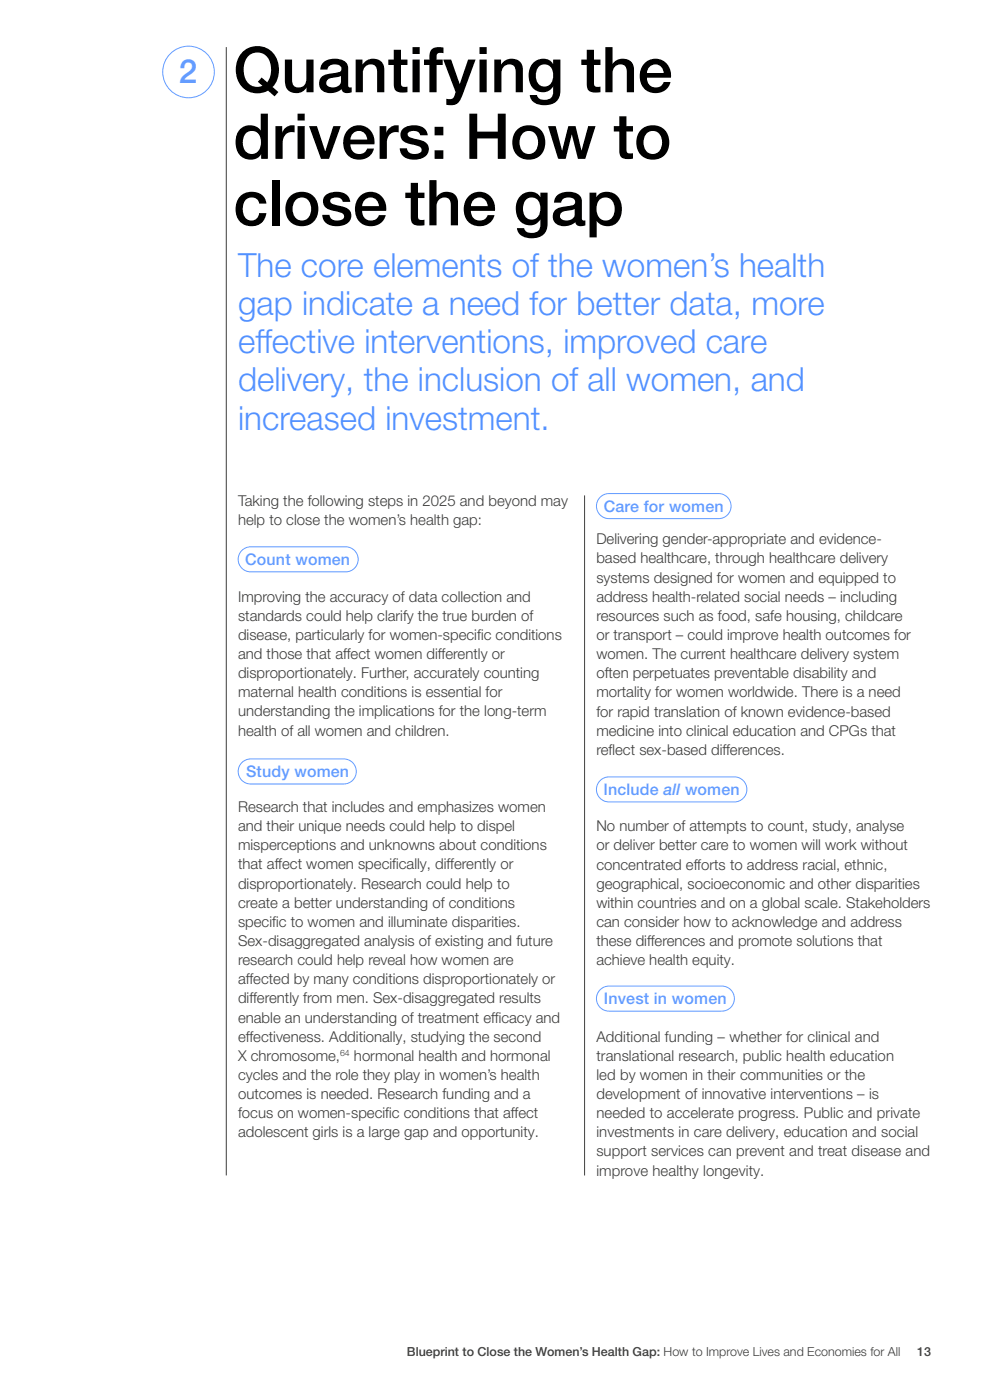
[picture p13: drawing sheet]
<svg xmlns="http://www.w3.org/2000/svg" width="210mm" height="297mm" viewBox="0 0 210 297" stroke-linecap="round" stroke-linejoin="round" font-family="sans-serif">
<defs><g id="words">
<g font-size="13.4">
<text x="49.5" y="19.6">Quantifying the</text>
<text x="49.5" y="33.7">drivers: How to</text>
<text x="49.5" y="47.8">close the gap</text>
</g>
<text font-size="7.1" fill="#639cff" x="37.9" y="17.7">2</text>
<g font-size="7.1" fill="#5291ff">
<text x="50.5" y="58.7">The core elements of the women’s health</text>
<text x="50.5" y="66.8">gap indicate a need for better data, more</text>
<text x="50.5" y="74.9">effective interventions, improved care</text>
<text x="50.5" y="83">delivery, the inclusion of all women, and</text>
<text x="50.5" y="91.1">increased investment.</text>
</g>
<g font-size="3.4" fill="#639cff">
<text x="128.1" y="108.5">Care for women</text>
<text x="52" y="119.8">Count women</text>
<text x="52.2" y="164.8">Study women</text>
<text x="128" y="168.6">Include all women</text>
<text x="128.1" y="213">Invest in women</text>
</g>
<g font-size="3.2" fill="#3c3c3b">
<text x="50.5" y="107.4">Taking the following steps in 2025 and beyond may</text>
<text x="50.5" y="111.4">help to close the women’s health gap:</text>
<text x="126.5" y="115.5">Delivering gender-appropriate and evidence-</text>
<text x="126.5" y="119.5">based healthcare, through healthcare delivery</text>
<text x="126.5" y="123.6">systems designed for women and equipped to</text>
<text x="50.5" y="127.7">Improving the accuracy of data collection and</text>
<text x="50.5" y="131.7">standards could help clarify the true burden of</text>
<text x="126.5" y="127.7">address health-related social needs – including</text>
<text x="126.5" y="131.7">resources such as food, safe housing, childcare</text>
<text x="50.5" y="135.8">disease, particularly for women-specific conditions</text>
<text x="126.5" y="135.8">or transport – could improve health outcomes for</text>
<text x="50.5" y="139.8">and those that affect women differently or</text>
<text x="50.5" y="143.9">disproportionately. Further, accurately counting</text>
<text x="126.5" y="139.8">women. The current healthcare delivery system</text>
<text x="126.5" y="143.9">often perpetuates preventable disability and</text>
<text x="50.5" y="147.9">maternal health conditions is essential for</text>
<text x="126.5" y="147.9">mortality for women worldwide. There is a need</text>
<text x="50.5" y="152">understanding the implications for the long-term</text>
<text x="126.5" y="152">for rapid translation of known evidence-based</text>
<text x="50.5" y="156.1">health of all women and children.</text>
<text x="126.5" y="156.1">medicine into clinical education and CPGs that</text>
<text x="126.5" y="160.1">reflect sex-based differences.</text>
<text x="50.5" y="172.3">Research that includes and emphasizes women</text>
<text x="50.5" y="176.3">and their unique needs could help to dispel</text>
<text x="126.5" y="176.3">No number of attempts to count, study, analyse</text>
<text x="50.5" y="180.4">misperceptions and unknowns about conditions</text>
<text x="50.5" y="184.5">that affect women specifically, differently or</text>
<text x="126.5" y="180.4">or deliver better care to women will work without</text>
<text x="126.5" y="184.5">concentrated efforts to address racial, ethnic,</text>
<text x="50.5" y="188.5">disproportionately. Research could help to</text>
<text x="126.5" y="188.5">geographical, socioeconomic and other disparities</text>
<text x="50.5" y="192.6">create a better understanding of conditions</text>
<text x="50.5" y="196.6">specific to women and illuminate disparities.</text>
<text x="126.5" y="192.6">within countries and on a global scale. Stakeholders</text>
<text x="126.5" y="196.6">can consider how to acknowledge and address</text>
<text x="50.5" y="200.7">Sex-disaggregated analysis of existing and future</text>
<text x="126.5" y="200.7">these differences and promote solutions that</text>
<text x="50.5" y="204.7">research could help reveal how women are</text>
<text x="50.5" y="208.8">affected by many conditions disproportionately or</text>
<text x="126.5" y="204.7">achieve health equity.</text>
<text x="50.5" y="212.9">differently from men. Sex-disaggregated results</text>
<text x="50.5" y="216.9">enable an understanding of treatment efficacy and</text>
<text x="50.5" y="221">effectiveness. Additionally, studying the second</text>
<text x="126.5" y="221">Additional funding – whether for clinical and</text>
<text x="50.5" y="225">X chromosome,</text>
<text x="75.1" y="225">hormonal health and hormonal</text>
<text x="126.5" y="225">translational research, public health education</text>
<text x="50.5" y="229.1">cycles and the role they play in women’s health</text>
<text x="50.5" y="233.1">outcomes is needed. Research funding and a</text>
<text x="126.5" y="229.1">led by women in their communities or the</text>
<text x="126.5" y="233.2">development of innovative interventions – is</text>
<text x="50.5" y="237.2">focus on women-specific conditions that affect</text>
<text x="126.5" y="237.2">needed to accelerate progress. Public and private</text>
<text x="50.5" y="241.2">adolescent girls is a large gap and opportunity.</text>
<text x="126.5" y="241.3">investments in care delivery, education and social</text>
<text x="126.5" y="245.3">support services can prevent and treat disease and</text>
<text x="126.5" y="249.4">improve healthy longevity.</text>
</g>
<g font-size="2.6" fill="#3c3c3b">
<text x="86.3" y="287.6">Blueprint to Close the Women’s Health Gap: How to Improve Lives and Economies for All</text>
<text x="194.6" y="287.6">13</text>
</g>
<text font-size="1.9" fill="#3c3c3b" x="72.1" y="224">64</text>
</g></defs>
<g fill="none" stroke="#639cff" stroke-width=".21">
<path d="M51.5 116.6l1.1-.5 .6-.1h20.1a2.66 2.66 0 0 1 2.7 2.7 2.66 2.66 0 0 1-2.7 2.6h-20.1a2.66 2.66 0 0 1-2.5-1.8 2.66 2.66 0 0 1 .8-2.9zM127.5 105.3l1.1-.5 .6-.1h23.2a2.66 2.66 0 0 1 2.7 2.7 2.66 2.66 0 0 1-2.7 2.6h-23.2a2.66 2.66 0 0 1-2.5-1.8 2.66 2.66 0 0 1 .8-2.9zM51.5 161.6l1.1-.5 .6-.1h19.7a2.66 2.66 0 0 1 2.7 2.7 2.66 2.66 0 0 1-2.7 2.6h-19.7a2.66 2.66 0 0 1-2.5-1.8 2.66 2.66 0 0 1 .8-2.9zM127.5 165.4l1.1-.5 .6-.1h26.6a2.66 2.66 0 0 1 2.6 2.7 2.66 2.66 0 0 1-2.6 2.6h-26.6a2.66 2.66 0 0 1-2.5-1.7 2.66 2.66 0 0 1 .8-3zM127.5 209.8l1.1-.5 .6-.1h23.9a2.66 2.66 0 0 1 2.7 2.6 2.66 2.66 0 0 1-2.7 2.7h-23.9a2.66 2.66 0 0 1-2.5-1.8 2.66 2.66 0 0 1 .8-2.9z"/>
<circle cx="40" cy="15.3" r="5.5"/>
</g>
<path d="M48 10v239.4M124 105.1v144.3" fill="none" stroke="#3c3c3b" stroke-width=".21"/>
<use href="#words"/>
</svg>
